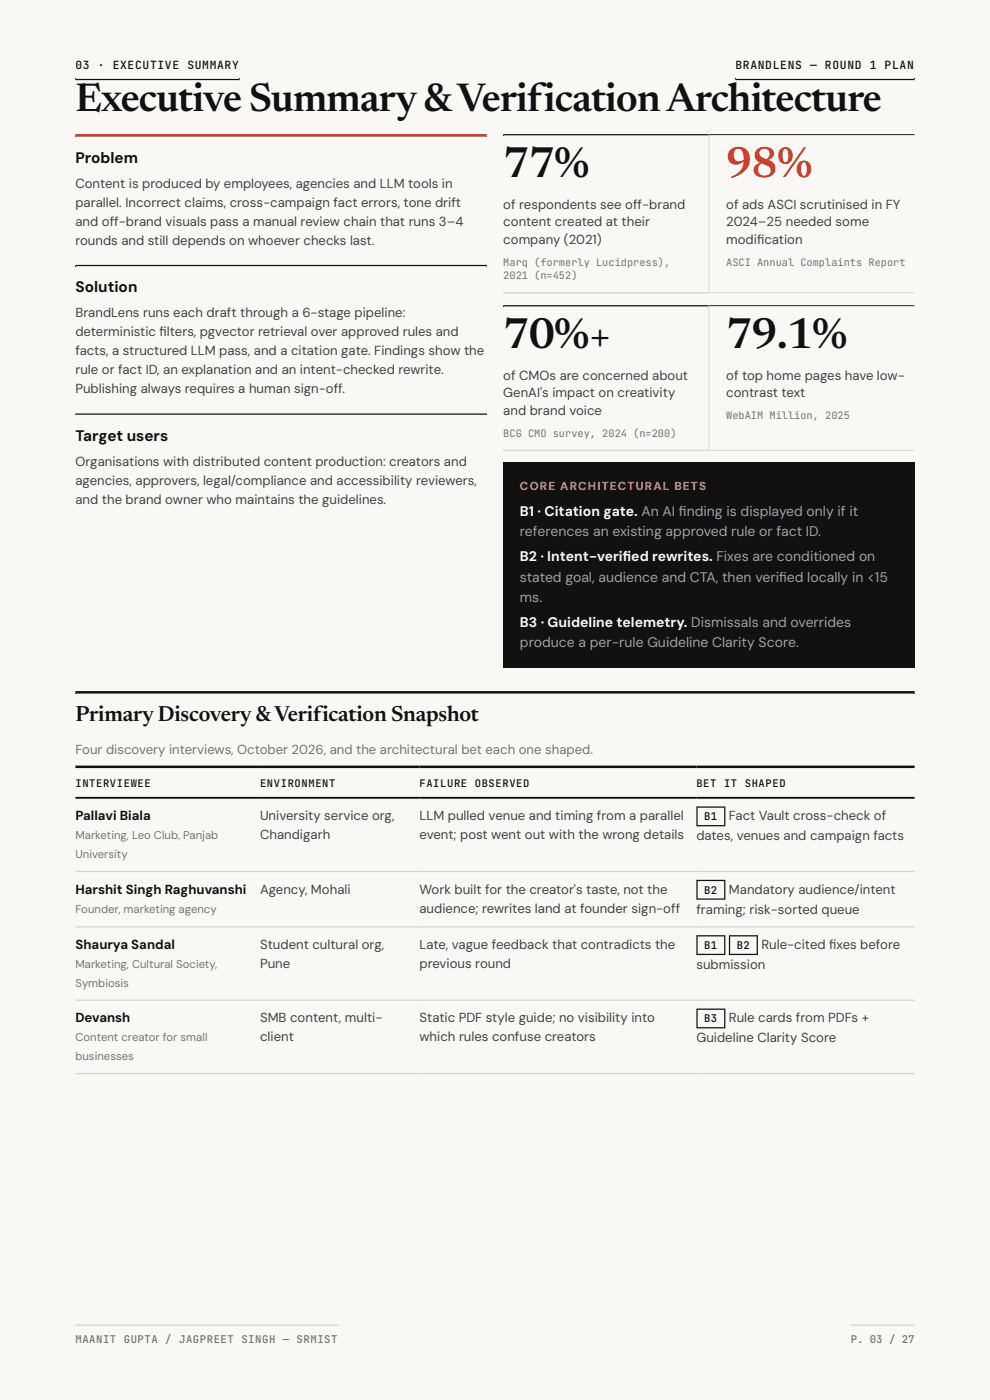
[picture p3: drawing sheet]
<svg xmlns="http://www.w3.org/2000/svg" width="210mm" height="297mm" viewBox="0 0 210 297" stroke-linecap="round" stroke-linejoin="round" font-family="sans-serif">
<defs><g id="words">
<g font-size="9.2" fill="#111">
<text x="106.8" y="37.6">77%</text>
<text x="106.8" y="73.9">70%+</text>
<text x="154" y="73.9">79.1%</text>
</g>
<text font-size="9.2" fill="#d9381e" x="154" y="37.6">98%</text>
<text font-size="8.5" fill="#111" x="16" y="23.5">Executive Summary &amp; Verification Architecture</text>
<text font-size="4.6" fill="#111" x="16" y="153">Primary Discovery &amp; Verification Snapshot</text>
<g font-size="3.2" fill="#111">
<text x="16" y="34.5">Problem</text>
<text x="16" y="62">Solution</text>
<text x="16" y="93.6">Target users</text>
</g>
<g font-size="3" fill="#faf8f5">
<text x="110.3" y="109.5">B1 · Citation gate. An AI f</text>
<text x="110.3" y="119.1">B2 · Intent-verif</text>
<text x="132.1" y="119.1">ied rewrites. Fixes are conditioned on</text>
<text x="110.3" y="133.1">B3 · Guideline telemetry. Dismissals and overrides</text>
</g>
<g font-size="3" fill="#a1a1aa">
<text x="110.3" y="113.8">references an existing approved rule or fact ID.</text>
<text x="144" y="109.5">inding is displayed only if it</text>
<text x="110.3" y="123.4">stated goal, audience and CTA, then verif</text>
<text x="165.3" y="123.4">ied locally in &lt;15</text>
<text x="110.3" y="127.7">ms.</text>
<text x="110.3" y="137.4">produce a per-rule Guideline Clarity Score.</text>
</g>
<g font-size="2.8" fill="#3f3f46">
<text x="16" y="39.8">Content is produced by employees, agencies and LLM tools in</text>
<text x="16" y="43.9">parallel. Incorrect claims, cross-campaign fact errors, tone drift</text>
<text x="16" y="47.9">and off-brand visuals pass a manual review chain that runs 3–4</text>
<text x="106.8" y="44.2">of respondents see off-brand</text>
<text x="154" y="44.2">of ads ASCI scrutinised in FY</text>
<text x="16" y="51.9">rounds and still depends on whoever checks last.</text>
<text x="106.8" y="48">content created at their</text>
<text x="106.8" y="51.8">company (2021)</text>
<text x="154" y="48">2024–25 needed some</text>
<text x="154" y="51.8">modif</text>
<text x="160.6" y="51.8">ication</text>
<text x="16" y="67.3">BrandLens runs each draft through a 6-stage pipeline:</text>
<text x="16" y="71.4">deterministic f</text>
<text x="33.9" y="71.4">ilters, pgvector retrieval over approved rules and</text>
<text x="16" y="75.4">facts, a structured LLM pass, and a citation gate. Findings show the</text>
<text x="16" y="79.4">rule or fact ID, an explanation and an intent-checked rewrite.</text>
<text x="16" y="83.5">Publishing always requires a human sign-off.</text>
<text x="106.8" y="80.5">of CMOs are concerned about</text>
<text x="154" y="80.5">of top home pages have low-</text>
<text x="106.8" y="84.3">GenAI's impact on creativity</text>
<text x="106.8" y="88.1">and brand voice</text>
<text x="154" y="84.3">contrast text</text>
<text x="16" y="98.8">Organisations with distributed content production: creators and</text>
<text x="16" y="102.9">agencies, approvers, legal/compliance and accessibility reviewers,</text>
<text x="16" y="106.9">and the brand owner who maintains the guidelines.</text>
<text x="55.2" y="174">University service org,</text>
<text x="55.2" y="178">Chandigarh</text>
<text x="89" y="174">LLM pulled venue and timing from a parallel</text>
<text x="89" y="178">event; post went out with the wrong details</text>
<text x="147.7" y="178.3">dates, venues and campaign facts</text>
<text x="154.6" y="174">Fact Vault cross-check of</text>
<text x="55.2" y="189.6">Agency, Mohali</text>
<text x="89" y="189.6">Work built for the creator's taste, not the</text>
<text x="154.6" y="189.6">Mandatory audience/intent</text>
<text x="89" y="193.6">audience; rewrites land at founder sign-off</text>
<text x="147.7" y="193.8">framing; risk-sorted queue</text>
<text x="55.2" y="201.3">Student cultural org,</text>
<text x="89" y="201.3">Late, vague feedback that contradicts the</text>
<text x="161.5" y="201.3">Rule-cited f</text>
<text x="175.9" y="201.3">ixes before</text>
<text x="55.2" y="205.4">Pune</text>
<text x="89" y="205.4">previous round</text>
<text x="147.7" y="205.6">submission</text>
<text x="55.2" y="216.9">SMB content, multi-</text>
<text x="55.2" y="220.9">client</text>
<text x="89" y="216.9">Static PDF style guide; no visibility into</text>
<text x="89" y="220.9">which rules confuse creators</text>
<text x="147.7" y="221.1">Guideline Clarity Score</text>
<text x="154.6" y="216.9">Rule cards from PDFs +</text>
</g>
<text font-size="2.8" fill="#71717a" x="16" y="159.9">Four discovery interviews, October 2026, and the architectural bet each one shaped.</text>
<g font-size="2.8" fill="#111">
<text x="16" y="174">Pallavi Biala</text>
<text x="16" y="189.6">Harshit Singh Raghuvanshi</text>
<text x="16" y="201.3">Shaurya Sandal</text>
<text x="16" y="216.9">Devansh</text>
</g>
<text font-size="2.5" fill="#ff8a73" x="110.3" y="103.9">CORE ARCHITECTURAL BETS</text>
<g font-size="2.4" fill="#111">
<text x="16" y="14.6">03</text>
<text x="20.7" y="14.6">·</text>
<text x="23.9" y="14.6">EXECUTIVE</text>
<text x="39.7" y="14.6">SUMMARY</text>
<text x="156" y="14.6">BRANDLENS</text>
<text x="171.8" y="14.6">—</text>
<text x="175" y="14.6">ROUND</text>
<text x="184.5" y="14.6">1</text>
<text x="187.7" y="14.6">PLAN</text>
</g>
<g font-size="2.4" fill="#71717a">
<text x="16" y="178">Marketing, Leo Club, Panjab</text>
<text x="16" y="182.1">University</text>
<text x="16" y="193.6">Founder, marketing agency</text>
<text x="16" y="205.4">Marketing, Cultural Society,</text>
<text x="16" y="209.4">Symbiosis</text>
<text x="16" y="220.9">Content creator for small</text>
<text x="16" y="225">businesses</text>
</g>
<g font-size="2.3" fill="#111">
<text x="149.4" y="174">B1</text>
<text x="149.4" y="189.6">B2</text>
<text x="149.4" y="201.3">B1</text>
<text x="156.3" y="201.3">B2</text>
<text x="149.4" y="216.9">B3</text>
</g>
<g font-size="2.3" fill="#71717a">
<text x="16" y="285">MAANIT GUPTA / JAGPREET SINGH — SRMIST</text>
<text x="180.5" y="285">P. 03 / 27</text>
</g>
<g font-size="2.2" fill="#71717a">
<text x="106.8" y="56.3">Marq (formerly Lucidpress),</text>
<text x="106.8" y="59.2">2021 (n=452)</text>
<text x="154" y="56.3">ASCI Annual Complaints Report</text>
<text x="154" y="88.9">WebAIM Million, 2025</text>
<text x="106.8" y="92.6">BCG CMO survey, 2024 (n=200)</text>
</g>
<g font-size="2.2" fill="#111">
<text x="16" y="167">INTERVIEWEE</text>
<text x="55.2" y="167">ENVIRONMENT</text>
<text x="89" y="167">FAILURE</text>
<text x="100.7" y="167">OBSERVED</text>
<text x="147.7" y="167">BET</text>
<text x="153.6" y="167">IT</text>
<text x="158" y="167">SHAPED</text>
</g>
</g></defs>
<path d="M0 0h210v297h-210z" fill="#faf8f5"/>
<path d="M16 29h87.2zM16 28.4h87.2v.6h-87.2z" fill-rule="evenodd" fill="#d9381e"/>
<g fill="#111">
<path d="M16 56.5h87.2zM16 56.2h87.2v.3h-87.2z" fill-rule="evenodd"/>
<path d="M16 88h87.2zM16 87.7h87.2v.3h-87.2z" fill-rule="evenodd"/>
</g>
<path d="M106.8 61.9l43.4 .1zM106.8 61.9h43.4v.4h-43.4z" fill-rule="evenodd" fill="#d6d3cd"/>
<path d="M106.8 28.7l43.4 .1zM106.8 28.4h43.4v.4h-43.4z" fill-rule="evenodd" fill="#111"/>
<g fill="#d6d3cd">
<path d="M150.5 61.9l43.5 .1zM150.2 61.9h43.8v.4h-43.8z" fill-rule="evenodd"/>
<path d="M150.5 28.7l.1 33.3zM150.2 28.4h.4v33.9h-.4z" fill-rule="evenodd"/>
</g>
<path d="M150.5 28.7l43.5 .1zM150.2 28.4h43.8v.4h-43.8z" fill-rule="evenodd" fill="#111"/>
<path d="M106.8 95.3l43.4 .1zM106.8 95.3h43.4v.4h-43.4z" fill-rule="evenodd" fill="#d6d3cd"/>
<path d="M106.8 65h43.4zM106.8 64.7h43.4v.3h-43.4z" fill-rule="evenodd" fill="#111"/>
<g fill="#d6d3cd">
<path d="M150.5 95.3l43.5 .1zM150.2 95.3h43.8v.4h-43.8z" fill-rule="evenodd"/>
<path d="M150.5 65l.1 30.4zM150.2 64.7h.4v31h-.4z" fill-rule="evenodd"/>
</g>
<g fill="#111">
<path d="M150.5 65h43.5zM150.2 64.7h43.8v.3h-43.8z" fill-rule="evenodd"/>
<path d="M16 147.1l178 .1zM16 146.6h178v.6h-178z" fill-rule="evenodd"/>
</g>
<path d="M106.8 98.1h87.2v43.6h-87.2z" fill="#111"/>
<path d="M16 184.9h178M16 196.6h178M16 212.2h178M16 227.7h178" fill="none" stroke="#d6d3cd" stroke-width=".26"/>
<path d="M16 169.2h178" fill="none" stroke="#111" stroke-width=".4"/>
<path d="M16 162.7h178" fill="none" stroke="#111" stroke-width=".53"/>
<g fill="#111">
<path d="M148 171.4h5.6v3.6h-5.6zM147.7 171.1h6.2v4.2h-6.2z" fill-rule="evenodd"/>
<path d="M148 186.9h5.6v3.7h-5.6zM147.7 186.6h6.2v4.3h-6.2z" fill-rule="evenodd"/>
<path d="M148 198.7h5.6v3.6h-5.6zM147.7 198.4h6.2v4.2h-6.2z" fill-rule="evenodd"/>
<path d="M154.9 198.7h5.6v3.6h-5.6zM154.6 198.4h6.2v4.2h-6.2z" fill-rule="evenodd"/>
<path d="M148 214.2h5.6v3.7h-5.6zM147.7 214h6.2v4.2h-6.2z" fill-rule="evenodd"/>
<path d="M16 16.7h34.8zM16 16.7h34.8v.3h-34.8z" fill-rule="evenodd"/>
<path d="M105 16.7v.3z" fill-rule="evenodd"/>
<path d="M156 16.7h38zM156 16.7h38v.3h-38z" fill-rule="evenodd"/>
</g>
<g fill="#d6d3cd">
<path d="M16 281.3h55.8zM16 281h55.8v.3h-55.8z" fill-rule="evenodd"/>
<path d="M105 281v.3z" fill-rule="evenodd"/>
<path d="M180.5 281.3h13.5zM180.5 281h13.5v.3h-13.5z" fill-rule="evenodd"/>
</g>
<use href="#words"/>
</svg>
